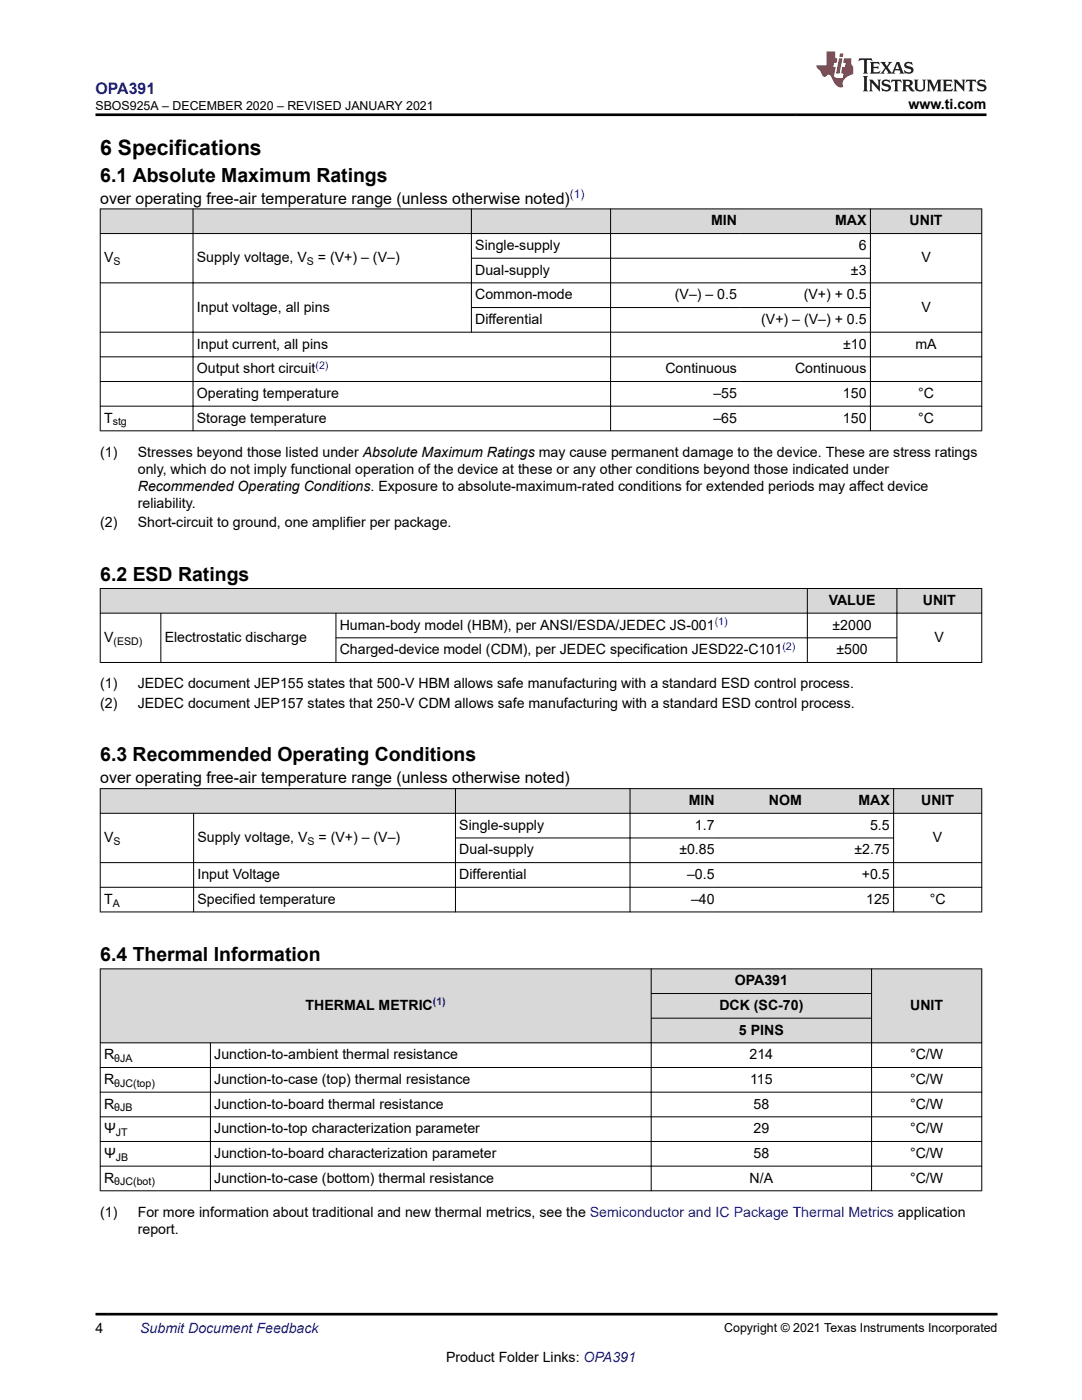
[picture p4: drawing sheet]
<svg xmlns="http://www.w3.org/2000/svg" width="216mm" height="279mm" viewBox="0 0 216 279" stroke-linecap="round" stroke-linejoin="round" font-family="sans-serif">
<defs><g id="words">
<text font-size="4.2" x="20" y="30.9">6 Specifications</text>
<g font-size="3.9">
<text x="20" y="36.3">6.1 Absolute Maximum Ratings</text>
<text x="20" y="115.9">6.2 ESD Ratings</text>
<text x="20" y="152">6.3 Recommended Operating Conditions</text>
<text x="20" y="191.8">6.4 Thermal Information</text>
</g>
<text font-size="3.2" fill="#00f" x="19.1" y="18.7">OPA391</text>
<g font-size="3.2">
<text x="20" y="40.6">over operating free-air temperature range (unless otherwise noted)</text>
<text x="20" y="156.3">over operating free-air temperature range (unless otherwise noted)</text>
</g>
<g font-size="2.8">
<text x="181.3" y="21.8">www.ti.com</text>
<text x="141.9" y="45">MIN</text>
<text x="166.6" y="45">MAX</text>
<text x="181.5" y="45">UNIT</text>
<text x="20.8" y="52.3">V</text>
<text x="39.3" y="52.3">Supply voltage, V</text>
<text x="63.4" y="52.3">= (V+) – (V–)</text>
<text x="94.8" y="49.9">Single-supply</text>
<text x="171.3" y="49.9">6</text>
<text x="183.8" y="52.3">V</text>
<text x="94.8" y="54.8">Dual-supply</text>
<text x="94.8" y="59.7">Common-mode</text>
<text x="134.7" y="59.7">(V–) – 0.5</text>
<text x="160.4" y="59.7">(V+) + 0.5</text>
<text x="169.8" y="54.8">±3</text>
<text x="39.3" y="62.2">Input voltage, all pins</text>
<text x="94.8" y="64.6">Differential</text>
<text x="151.9" y="64.6">(V+) – (V–) + 0.5</text>
<text x="183.8" y="62.2">V</text>
<text x="39.3" y="69.6">Input current, all pins</text>
<text x="168.2" y="69.6">±10</text>
<text x="182.7" y="69.6">mA</text>
<text x="39.3" y="74.5">Output short circuit</text>
<text x="132.8" y="74.5">Continuous</text>
<text x="158.6" y="74.5">Continuous</text>
<text x="39.3" y="79.4">Operating temperature</text>
<text x="142.3" y="79.4">–55</text>
<text x="168.2" y="79.4">150</text>
<text x="183.2" y="79.4">°C</text>
<text x="20.8" y="84.3">T</text>
<text x="39.3" y="84.3">Storage temperature</text>
<text x="142.3" y="84.3">–65</text>
<text x="168.2" y="84.3">150</text>
<text x="183.2" y="84.3">°C</text>
<text x="20" y="91.1">(1)</text>
<text x="27.5" y="91.1">Stresses beyond those listed under Absolute Maximum Ratings may cause permanent damage to the device. These are stress ratings</text>
<text x="27.5" y="94.5">only, which do not imply functional operation of the device at these or any other conditions beyond those indicated under</text>
<text x="27.5" y="101.3">reliability.</text>
<text x="27.5" y="97.9">Recommended Operating Conditions. Exposure to absolute-maximum-rated conditions for extended periods may affect device</text>
<text x="20" y="105.2">(2)</text>
<text x="27.5" y="105.2">Short-circuit to ground, one amplifier per package.</text>
<text x="67.8" y="125.6">Human-body model (HBM), per ANSI/ESDA/JEDEC JS-001</text>
<text x="165.4" y="120.7">VALUE</text>
<text x="166.1" y="125.6">±2000</text>
<text x="184.1" y="120.7">UNIT</text>
<text x="20.8" y="128.1">V</text>
<text x="32.9" y="128.1">Electrostatic discharge</text>
<text x="67.8" y="130.6">Charged-device model (CDM), per JEDEC specification JESD22-C101</text>
<text x="166.9" y="130.6">±500</text>
<text x="186.5" y="128.1">V</text>
<text x="20" y="137.4">(1)</text>
<text x="27.5" y="137.4">JEDEC document JEP155 states that 500-V HBM allows safe manufacturing with a standard ESD control process.</text>
<text x="20" y="141.3">(2)</text>
<text x="27.5" y="141.3">JEDEC document JEP157 states that 250-V CDM allows safe manufacturing with a standard ESD control process.</text>
<text x="137.4" y="160.7">MIN</text>
<text x="153.4" y="160.7">NOM</text>
<text x="171.3" y="160.7">MAX</text>
<text x="183.8" y="160.7">UNIT</text>
<text x="91.7" y="165.6">Single-supply</text>
<text x="138.7" y="165.6">1.7</text>
<text x="173.6" y="165.6">5.5</text>
<text x="20.8" y="168">V</text>
<text x="39.4" y="168">Supply voltage, V</text>
<text x="63.6" y="168">= (V+) – (V–)</text>
<text x="91.7" y="170.5">Dual-supply</text>
<text x="135.6" y="170.5">±0.85</text>
<text x="170.5" y="170.5">±2.75</text>
<text x="186.2" y="168">V</text>
<text x="39.4" y="175.4">Input Voltage</text>
<text x="91.7" y="175.4">Differential</text>
<text x="137.1" y="175.4">–0.5</text>
<text x="172" y="175.4">+0.5</text>
<text x="20.8" y="180.4">T</text>
<text x="39.4" y="180.4">Specified temperature</text>
<text x="137.9" y="180.4">–40</text>
<text x="172.8" y="180.4">125</text>
<text x="185.5" y="180.4">°C</text>
<text x="146.6" y="196.6">OPA391</text>
<text x="61" y="201.6">THERMAL METRIC</text>
<text x="143.5" y="201.6">DCK (SC-70)</text>
<text x="181.6" y="201.6">UNIT</text>
<text x="147.5" y="206.5">5 PINS</text>
<text x="20.8" y="211.4">R</text>
<text x="42.8" y="211.4">Junction-to-ambient thermal resistance</text>
<text x="149.6" y="211.4">214</text>
<text x="181.6" y="211.4">°C/W</text>
<text x="20.8" y="221.2">R</text>
<text x="20.8" y="216.3">R</text>
<text x="42.8" y="216.3">Junction-to-case (top) thermal resistance</text>
<text x="42.8" y="221.2">Junction-to-board thermal resistance</text>
<text x="149.7" y="216.3">115</text>
<text x="150.4" y="221.2">58</text>
<text x="181.6" y="216.3">°C/W</text>
<text x="181.6" y="221.2">°C/W</text>
<text x="20.8" y="226.2">Ψ</text>
<text x="42.8" y="226.2">Junction-to-top characterization parameter</text>
<text x="150.4" y="226.2">29</text>
<text x="181.6" y="226.2">°C/W</text>
<text x="20.8" y="231.1">Ψ</text>
<text x="42.8" y="231.1">Junction-to-board characterization parameter</text>
<text x="150.4" y="231.1">58</text>
<text x="181.6" y="231.1">°C/W</text>
<text x="20.8" y="236">R</text>
<text x="42.8" y="236">Junction-to-case (bottom) thermal resistance</text>
<text x="149.6" y="236">N/A</text>
<text x="181.6" y="236">°C/W</text>
<text x="20" y="242.8">(1)</text>
<text x="27.5" y="242.8">For more information about traditional and new thermal metrics, see the Semiconductor and IC Package Thermal Metrics application</text>
<text x="27.5" y="246.2">report.</text>
<text x="19.1" y="266.1">4</text>
<text x="89" y="271.7">Product Folder Links: OPA391</text>
</g>
<text font-size="2.8" fill="#00f" x="28" y="266.1">Submit Document Feedback</text>
<g font-size="2.5">
<text x="19" y="21.9">SBOS925A – DECEMBER 2020 – REVISED JANUARY 2021</text>
<text x="144.5" y="265.8">Copyright © 2021 Texas Instruments Incorporated</text>
</g>
<text font-size="2.4" fill="#00f" x="113.7" y="39.6">(1)</text>
<g font-size="2.1">
<text x="22.6" y="52.9">S</text>
<text x="61.2" y="52.9">S</text>
<text x="22.5" y="84.9">stg</text>
<text x="22.6" y="128.7">(ESD)</text>
<text x="22.6" y="168.6">S</text>
<text x="61.4" y="168.6">S</text>
<text x="22.5" y="180.9">A</text>
<text x="22.8" y="212">θJA</text>
<text x="22.8" y="216.9">θJC(top)</text>
<text x="22.8" y="221.8">θJB</text>
<text x="23.1" y="226.7">JT</text>
<text x="23.1" y="231.6">JB</text>
<text x="22.8" y="236.6">θJC(bot)</text>
</g>
<g font-size="2.1" fill="#00f">
<text x="63" y="73.5">(2)</text>
<text x="142.6" y="124.7">(1)</text>
<text x="156.1" y="129.6">(2)</text>
<text x="86.4" y="200.6">(1)</text>
</g>
</g></defs>
<g fill="#d8d8d8">
<path d="M20 41.7h175.9v4.9h-175.9z" fill-rule="evenodd"/>
<path d="M20.1 41.8h18.4v4.7h-18.4z" fill-rule="evenodd"/>
<path d="M38.6 41.8h55.4v4.7h-55.4z" fill-rule="evenodd"/>
<path d="M94.1 41.8h27.7v4.7h-27.7z" fill-rule="evenodd"/>
<path d="M121.9 41.8h25.9v4.7h-25.9z" fill-rule="evenodd"/>
<path d="M147.8 41.8h25.8v4.7h-25.8z" fill-rule="evenodd"/>
<path d="M173.7 41.8h22.1v4.7h-22.1z" fill-rule="evenodd"/>
</g>
<g fill="none" stroke="#000" stroke-width=".2">
<path d="M19.9 41.7h176.1M19.9 46.6h176.1M19.9 56.5h176.1M20 41.6v44.4M38.5 41.6v44.4M94 51.5h79.7M94.1 41.6v24.8M121.8 41.6v44.4M173.7 41.6v44.4M195.9 41.6v44.4M19.9 66.3h176.1M19.9 71.2h176.1"/>
<path d="M19.9 76.1h176.1M94 61.4h79.7M19.9 81.1h176.1M19.9 86h176.1"/>
</g>
<g fill="#d8d8d8">
<path d="M20 117.4h175.9v5h-175.9z" fill-rule="evenodd"/>
<path d="M20.1 117.5h140.9v4.8h-140.9z" fill-rule="evenodd"/>
<path d="M161.2 117.5h17.7v4.8h-17.7z" fill-rule="evenodd"/>
<path d="M179 117.5h16.8v4.8h-16.8z" fill-rule="evenodd"/>
</g>
<path d="M19.9 117.4h176.1M20 117.4v14.9M161.1 117.4v14.9M179 117.4v14.9M195.9 117.4v14.9M19.9 122.4h176.1M19.9 132.2h176.1M32.1 122.3v10M67 127.3h112M67 122.3v10" fill="none" stroke="#000" stroke-width=".2"/>
<g fill="#d8d8d8">
<path d="M20 157.4h175.9v4.9h-175.9z" fill-rule="evenodd"/>
<path d="M20.1 157.5h70.7v4.8h-70.7z" fill-rule="evenodd"/>
<path d="M90.9 157.5h34.8v4.8h-34.8z" fill-rule="evenodd"/>
<path d="M125.8 157.5h17.5v4.8h-17.5z" fill-rule="evenodd"/>
<path d="M143.3 157.5h17.4v4.8h-17.4z" fill-rule="evenodd"/>
<path d="M160.7 157.5h17.5v4.8h-17.5z" fill-rule="evenodd"/>
<path d="M178.4 157.5h17.4v4.8h-17.4z" fill-rule="evenodd"/>
</g>
<path d="M19.9 157.4h176.1M20 157.3v24.8M90.9 157.3v24.8M125.7 157.3v24.8M178.3 157.3v24.8M195.9 157.3v24.8M19.9 162.3h176.1M19.9 172.2h176.1M19.9 177.1h176.1M38.6 162.3v19.8M90.8 167.2h87.6M19.9 182h176.1" fill="none" stroke="#000" stroke-width=".2"/>
<g fill="#d8d8d8">
<path d="M20 193.4h175.9v4.9h-175.9z" fill-rule="evenodd"/>
<path d="M20 198.3h175.9v4.9h-175.9z" fill-rule="evenodd"/>
<path d="M20 203.2h175.9v4.9h-175.9z" fill-rule="evenodd"/>
<path d="M20.1 193.4h109.8v14.7h-109.8z" fill-rule="evenodd"/>
<path d="M130 193.4h43.9v4.8h-43.9z" fill-rule="evenodd"/>
<path d="M174 193.4h21.8v14.7h-21.8z" fill-rule="evenodd"/>
<path d="M130 198.3h43.9v4.8h-43.9z" fill-rule="evenodd"/>
<path d="M130 203.3h43.9v4.8h-43.9z" fill-rule="evenodd"/>
</g>
<g fill="none" stroke="#000" stroke-width=".2">
<path d="M19.9 193.4h176.1M20 193.3v44.4M129.9 198.3h44.1M129.9 193.3v44.4M173.9 193.3v44.4M195.9 193.3v44.4M19.9 208.1h176.1M19.9 213h176.1M19.9 218h176.1M42 208.1v29.6M129.9 203.2h44.1M19.9 222.9h176.1"/>
<path d="M19.9 227.8h176.1M19.9 232.7h176.1M19.9 237.6h176.1"/>
</g>
<path d="M171.5 11.6l-.2 .6 .5-.2h.6v.1v2.2l-.2 .4h1l-.2-.4v-2.2v-.1h.5l.6 .2-.2-.6zM173.6 12.4l.2 .3v1.6l-.2 .4h1.9l.1-.6a1.08 1.08 0 0 1-1.3 .2v-.7h.6l.4 .2v-.7l-.4 .2h-.6v-.5l.2-.2a1 1 0 0 1 1 .3l-.1-.5zM175.7 12.4l.9 1.1-1 1.2h.9l-.2-.2 .5-.8 .4 .8-.2 .2h1.6l-.2-.2 .2-.5h.9l.1 .5-.1 .2h.9l-.2-.4-.8-1.9h-.5l-.9 2.1-.9-1.1 .9-1h-.8l.2 .2-.4 .6-.4-.6 .2-.2zM179 12.8l.4 1h-.7zM180.7 12.5a.65 .65 0 0 0-.2 .7 .65 .65 0 0 0 .6 .5l.6 .1 .1 .3a.79 .79 0 0 1-.7 .4 .79 .79 0 0 1-.7-.5l.1 .7 .2-.1a.93 .93 0 0 0 1.1 0 .93 .93 0 0 0 .4-.9 1.46 1.46 0 0 0-1.2-.6l-.1-.3a1.09 1.09 0 0 1 1.2 .2l-.2-.6-.1 .1-.5-.2zM172.2 15.2l.2 .4v2.2l-.2 .4h1l-.2-.4v-2.2l.2-.4zM173.4 15.9l.2 .4v1.5l-.2 .4h.8l-.3-.4 .1-1.3 1.6 1.8v-2l.2-.4h-.7l.1 .2 .1 1.1-1.2-1.3zM176.2 16a.65 .65 0 0 0-.2 .8 .65 .65 0 0 0 .6 .4l.6 .2 .1 .2a.79 .79 0 0 1-.7 .4 .79 .79 0 0 1-.7-.5l.1 .7 .2-.1a.93 .93 0 0 0 1.1 .1 .93 .93 0 0 0 .4-1 1.46 1.46 0 0 0-1.2-.5l-.1-.4a1.09 1.09 0 0 1 1.2 .2l-.1-.6-.2 .1-.5-.1zM177.9 15.9l-.1 .6a.63 .63 0 0 1 .8-.3v1.6l-.3 .4h1l-.2-.4v-1.6a.66 .66 0 0 1 .8 .3l-.1-.6zM180 15.9l.2 .4v1.5l-.2 .4h1l-.2-.2-.1-.7h.5l.1 .2a.79 .79 0 0 0 1.2 .6l-1-.9a.61 .61 0 0 0 .6-.6 .61 .61 0 0 0-.5-.7zM180.8 16.2h.1a.47 .47 0 0 1 .5 .1 .47 .47 0 0 1 .1 .5l-.1 .1-.7 .1zM182.3 15.9l.2 .2a2.27 2.27 0 0 0 .4 2 1.04 1.04 0 0 0 1.7-.7v-1.3l.2-.2h-.8l.2 .4v1.1a.6 .6 0 0 1-.6 .6 .6 .6 0 0 1-.6-.6v-1.1l.3-.4zM184.9 15.9l.2 .4v1.5l-.2 .4h.8l-.3-.4v-1.4l.9 1.9 .9-1.9v1.4l-.3 .4h1l-.2-.4v-1.5l.2-.4h-.8l-.7 1.5-.6-1.5zM188.1 15.9l.2 .4v1.5l-.2 .4h1.9l.1-.6a1.09 1.09 0 0 1-1.3 .2v-.7h.6l.4 .2v-.6l-.4 .2h-.6v-.6l.2-.1a1.01 1.01 0 0 1 1 .3l-.1-.6zM190.2 15.9l.3 .4v1.5l-.3 .4h.8l-.2-.4v-1.3l1.6 1.8v-2l.2-.4h-.7l.2 .2v1.1l-1.2-1.3zM192.8 15.9l-.1 .6a.63 .63 0 0 1 .8-.3v1.6l-.3 .4h1l-.2-.4v-1.6a.66 .66 0 0 1 .8 .3l-.1-.6zM195.2 16a.65 .65 0 0 0-.2 .8 .65 .65 0 0 0 .6 .4l.6 .2 .2 .2a.79 .79 0 0 1-.7 .4 .79 .79 0 0 1-.7-.5l.1 .7 .2-.1a.93 .93 0 0 0 1 .1 .93 .93 0 0 0 .5-1 1.46 1.46 0 0 0-1.3-.5v-.4a1.09 1.09 0 0 1 1.2 .2l-.2-.6-.2 .1-.5-.1z" fill="#231f20"/>
<path d="M164.9 10.3v2.7h-2l.1 .4 .8 1a.95 .95 0 0 0 1 .9 .59 .59 0 0 1 .5-.4 .59 .59 0 0 1 .5 .3l.4 .8a1.59 1.59 0 0 0 2.1 1.4 1.61 1.61 0 0 1 1-2.3l1-.3-.1-1.5a1.59 1.59 0 0 1-.3-1.7h-1.5l-.2 .9h.6l-.2 .9h-.5l-.2 .9v.3l.4 .1-.1 .9h-.7a.73 .73 0 0 1-1-.7l.3-1.5h-.5l.1-.9h.5l.2-.9h-.5v-1.3zM167.4 11.6l-.6 3.1h.7l.6-3.1zM167.6 10.7l-.1 .6h.7l.1-.6z" fill="#ed1c24"/>
<path d="M19.1 22.9h177.8M19.1 262.3h180" fill="none" stroke="#000" stroke-width=".53"/>
<use href="#words"/>
</svg>
